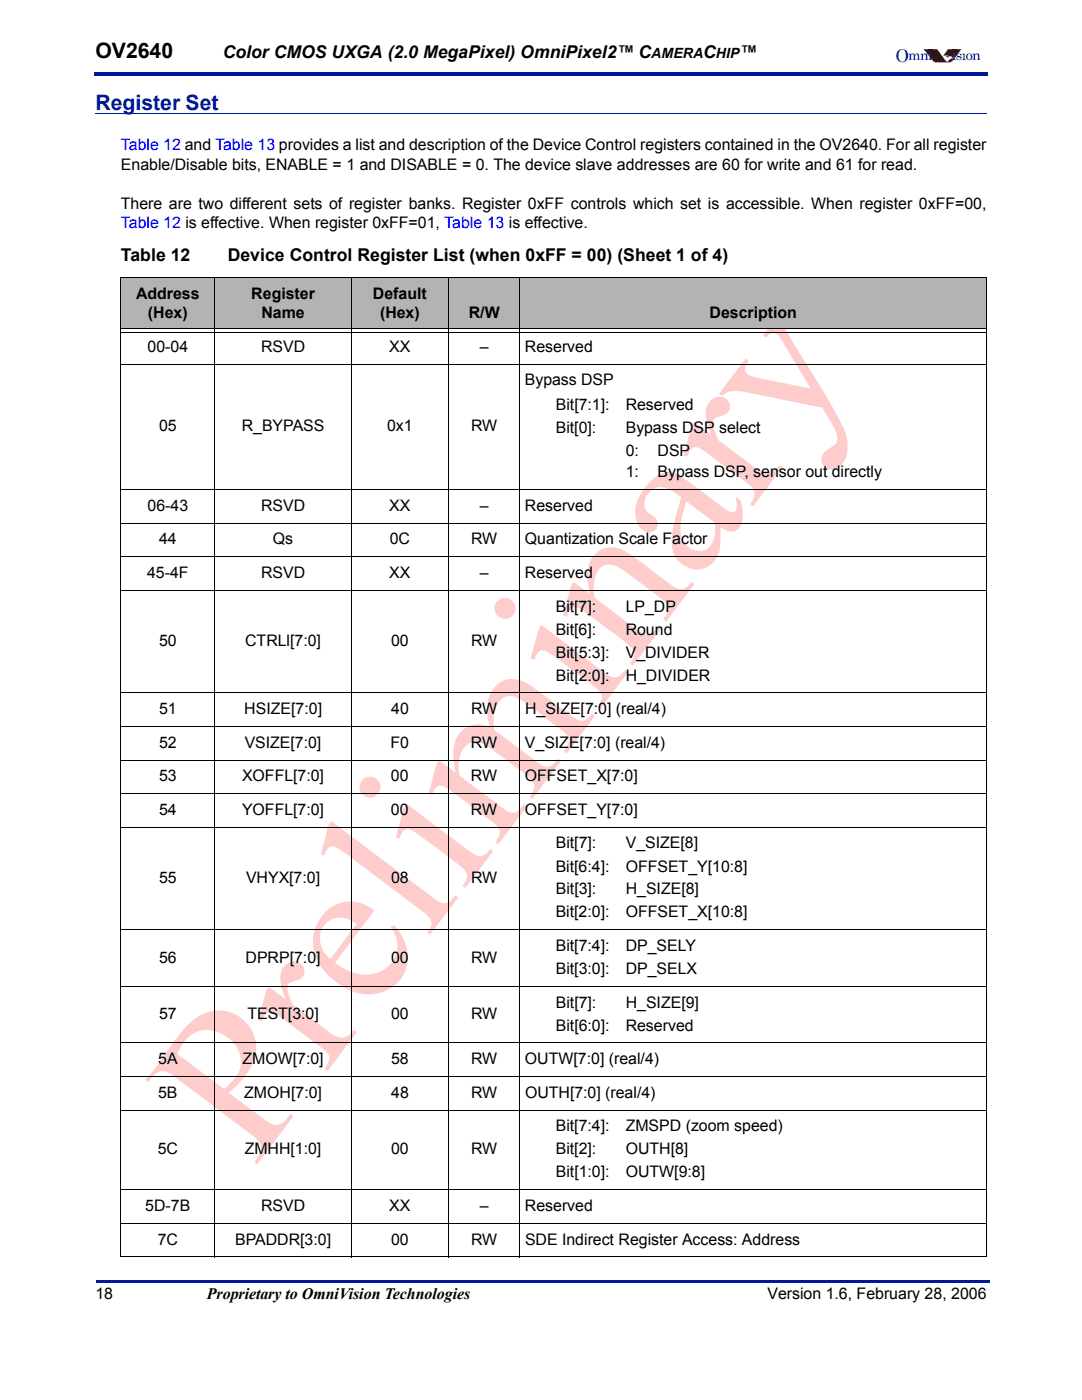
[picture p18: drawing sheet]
<svg xmlns="http://www.w3.org/2000/svg" width="216mm" height="279mm" viewBox="0 0 216 279" stroke-linecap="round" stroke-linejoin="round" font-family="sans-serif">
<defs><g id="words">
<text font-size="4.2" x="19" y="11.6">OV2640</text>
<text font-size="4.2" fill="#001a9a" x="19" y="21.9">Register Set</text>
<g font-size="3.5">
<text x="44.4" y="11.6">Color CMOS UXGA (2.0 MegaPixel) OmniPixel2™ C</text>
<text x="140.3" y="11.6">C</text>
<text x="147.6" y="11.6">™</text>
<text x="24.1" y="52.1">Table 12</text>
<text x="45.4" y="52.1">Device Control Register List (when 0xFF = 00) (Sheet 1 of 4)</text>
</g>
<text font-size="3.5" fill="#001a9a" x="178.7" y="12.3">O</text>
<g font-size="3.2" fill="#00f">
<text x="24.1" y="30">Table 12 and Table 13 provides a list and description of the Device Control registers contained in the OV2640. For all register</text>
<text x="24.1" y="45.5">Table 12 is effective. When register 0xFF=01, Table 13 is effective.</text>
</g>
<g font-size="3.2">
<text x="24.1" y="33.9">Enable/Disable bits, ENABLE = 1 and DISABLE = 0. The device slave addresses are 60 for write and 61 for read.</text>
<text x="24.1" y="41.6">There are two different sets of register banks. Register 0xFF controls which set is accessible. When register 0xFF=00,</text>
<text x="27.2" y="59.6">Address</text>
<text x="50.1" y="59.6">Register</text>
<text x="74.4" y="59.6">Default</text>
<text x="29.5" y="63.5">(Hex)</text>
<text x="52.2" y="63.5">Name</text>
<text x="75.8" y="63.5">(Hex)</text>
<text x="93.5" y="63.5">R/W</text>
<text x="141.6" y="63.5">Description</text>
<text x="29.4" y="70.2">00-04</text>
<text x="52.1" y="70.2">RSVD</text>
<text x="77.7" y="70.2">XX</text>
<text x="95.7" y="70.2">–</text>
<text x="104.8" y="70.2">Reserved</text>
<text x="104.8" y="76.9">Bypass DSP</text>
<text x="110.9" y="81.9">Bit[7:1]:</text>
<text x="124.9" y="81.9">Reserved</text>
<text x="31.7" y="86.1">05</text>
<text x="48.2" y="86.1">R_BYPASS</text>
<text x="77.2" y="86.1">0x1</text>
<text x="94" y="86.1">RW</text>
<text x="110.9" y="86.4">Bit[0]:</text>
<text x="124.9" y="86.4">Bypass DSP select</text>
<text x="124.9" y="91">0:</text>
<text x="124.9" y="95.2">1:</text>
<text x="131.2" y="91">DSP</text>
<text x="131.2" y="95.2">Bypass DSP, sensor out directly</text>
<text x="29.4" y="102">06-43</text>
<text x="52.1" y="102">RSVD</text>
<text x="77.7" y="102">XX</text>
<text x="95.7" y="102">–</text>
<text x="104.8" y="102">Reserved</text>
<text x="31.7" y="108.6">44</text>
<text x="54.5" y="108.6">Qs</text>
<text x="77.8" y="108.6">0C</text>
<text x="94" y="108.6">RW</text>
<text x="104.7" y="108.6">Quantization Scale Factor</text>
<text x="29.4" y="115.4">45-4F</text>
<text x="52.1" y="115.4">RSVD</text>
<text x="77.7" y="115.4">XX</text>
<text x="95.7" y="115.4">–</text>
<text x="104.8" y="115.4">Reserved</text>
<text x="110.9" y="122.1">Bit[7]:</text>
<text x="124.9" y="122.1">LP_DP</text>
<text x="31.7" y="128.9">50</text>
<text x="48.9" y="128.9">CTRLl[7:0]</text>
<text x="78" y="128.9">00</text>
<text x="94" y="128.9">RW</text>
<text x="110.9" y="126.6">Bit[6]:</text>
<text x="110.9" y="131.2">Bit[5:3]:</text>
<text x="124.9" y="126.6">Round</text>
<text x="124.9" y="131.2">V_DIVIDER</text>
<text x="110.9" y="135.8">Bit[2:0]:</text>
<text x="124.9" y="135.8">H_DIVIDER</text>
<text x="31.7" y="142.5">51</text>
<text x="48.7" y="142.5">HSIZE[7:0]</text>
<text x="78.1" y="142.5">40</text>
<text x="94" y="142.5">RW</text>
<text x="104.8" y="142.5">H_SIZE[7:0] (real/4)</text>
<text x="31.7" y="149.2">52</text>
<text x="48.8" y="149.2">VSIZE[7:0]</text>
<text x="77.9" y="149.2">F0</text>
<text x="94" y="149.2">RW</text>
<text x="104.7" y="149.2">V_SIZE[7:0] (real/4)</text>
<text x="31.7" y="155.9">53</text>
<text x="48.3" y="155.9">XOFFL[7:0]</text>
<text x="78" y="155.9">00</text>
<text x="94" y="155.9">RW</text>
<text x="104.7" y="155.9">OFFSET_X[7:0]</text>
<text x="31.7" y="162.6">54</text>
<text x="48.3" y="162.6">YOFFL[7:0]</text>
<text x="78" y="162.6">00</text>
<text x="94" y="162.6">RW</text>
<text x="104.7" y="162.6">OFFSET_Y[7:0]</text>
<text x="110.9" y="169.3">Bit[7]:</text>
<text x="110.9" y="173.9">Bit[6:4]:</text>
<text x="124.9" y="173.9">OFFSET_Y[10:8]</text>
<text x="124.9" y="169.3">V_SIZE[8]</text>
<text x="31.7" y="176.2">55</text>
<text x="49.1" y="176.2">VHYX[7:0]</text>
<text x="78" y="176.2">08</text>
<text x="94" y="176.2">RW</text>
<text x="110.9" y="178.5">Bit[3]:</text>
<text x="124.9" y="178.5">H_SIZE[8]</text>
<text x="110.9" y="183.1">Bit[2:0]:</text>
<text x="124.9" y="183.1">OFFSET_X[10:8]</text>
<text x="110.9" y="189.8">Bit[7:4]:</text>
<text x="124.9" y="189.8">DP_SELY</text>
<text x="31.7" y="192.1">56</text>
<text x="49" y="192.1">DPRP[7:0]</text>
<text x="78" y="192.1">00</text>
<text x="94" y="192.1">RW</text>
<text x="110.9" y="194.4">Bit[3:0]:</text>
<text x="124.9" y="194.4">DP_SELX</text>
<text x="31.7" y="203.4">57</text>
<text x="49.4" y="203.4">TEST[3:0]</text>
<text x="78" y="203.4">00</text>
<text x="94" y="203.4">RW</text>
<text x="110.9" y="201.1">Bit[7]:</text>
<text x="124.9" y="201.1">H_SIZE[9]</text>
<text x="110.9" y="205.7">Bit[6:0]:</text>
<text x="124.9" y="205.7">Reserved</text>
<text x="31.6" y="212.4">5A</text>
<text x="48.4" y="212.4">ZMOW[7:0]</text>
<text x="78" y="212.4">58</text>
<text x="94" y="212.4">RW</text>
<text x="104.8" y="212.4">OUTW[7:0] (real/4)</text>
<text x="31.6" y="219.1">5B</text>
<text x="48.7" y="219.1">ZMOH[7:0]</text>
<text x="78.1" y="219.1">48</text>
<text x="94" y="219.1">RW</text>
<text x="104.8" y="219.1">OUTH[7:0] (real/4)</text>
<text x="110.9" y="225.8">Bit[7:4]:</text>
<text x="124.9" y="225.8">ZMSPD (zoom speed)</text>
<text x="31.5" y="230.4">5C</text>
<text x="48.8" y="230.4">ZMHH[1:0]</text>
<text x="78" y="230.4">00</text>
<text x="94" y="230.4">RW</text>
<text x="110.9" y="230.4">Bit[2]:</text>
<text x="124.9" y="230.4">OUTH[8]</text>
<text x="110.9" y="234.9">Bit[1:0]:</text>
<text x="124.9" y="234.9">OUTW[9:8]</text>
<text x="29" y="241.7">5D-7B</text>
<text x="52.1" y="241.7">RSVD</text>
<text x="77.7" y="241.7">XX</text>
<text x="95.7" y="241.7">–</text>
<text x="104.8" y="241.7">Reserved</text>
<text x="31.5" y="248.4">7C</text>
<text x="46.9" y="248.4">BPADDR[3:0]</text>
<text x="78" y="248.4">00</text>
<text x="94" y="248.4">RW</text>
<text x="104.8" y="248.4">SDE Indirect Register Access: Address</text>
<text x="19" y="259.3">18</text>
<text x="41.3" y="259.3">Proprietary to OmniVision Technologies</text>
<text x="153.1" y="259.3">Version 1.6, February 28, 2006</text>
</g>
<g font-size="2.8">
<text x="130" y="11.6">AMERA</text>
<text x="142.9" y="11.6">HIP</text>
</g>
<g font-size="2.8" fill="#001a9a">
<text x="181.2" y="12">mni</text>
<text x="189.9" y="12">ision</text>
</g>
</g></defs>
<g fill="#001a9a">
<path d="M18.7 14.5h.3v.7h-.3z"/>
<path d="M19 14.5h178.2v.7h-178.2z"/>
<path d="M19.1 255.4h.3v.5h-.3z"/>
<path d="M19.4 255.4h178.1v.5h-178.1z"/>
</g>
<g fill="#bf0000">
<path d="M184.3 9.8h2.7l1.2 1.6a1.43 1.43 0 0 0 .9 .9l.4-.4 .6-.2-.2-.4-1.7-.2 1-1.3h2.6l-1.7 2.3-.4 .3h-3l-.5-.2z" fill-rule="evenodd"/>
<path d="M188.9 11.2l.4 .2h-.3l-.2-.1z" fill-rule="evenodd"/>
</g>
<g fill="#bf0000">
<path d="M184.3 9.8l1.9 2.4 .5 .2h2.7l.5-.1 1.9-2.5h-2.6l-1 1.3 1.7 .1 .2 .5-.2-.1-.4 .3-.4 .5-.4-.2-1.7-2.4h-2.7h2.7l1.7 2.4 .4 .2 .1-.1a.88 .88 0 0 1 .9-.6l-.2-.5-.6 .1-.2-.2h-.9l1-1.3h2.7l-1.8 2.3-.3 .3h-3.1l-.5-.2z"/>
<path d="M188.8 11.2h.3l.2 .2-.3 .1-.1-.2 .2 .2 .2-.1v-.1l-.4-.1-.1 .1z"/>
<path d="M188.7 11.3h.2z"/>
</g>
<path d="M191.9 9.9h1v.7h-1z" fill="#fff"/>
<g fill="#bf0000">
<path d="M190 9.9h.8v.7h-.8z"/>
<path d="M185.2 9.9h.8v.7h-.8z"/>
</g>
<g fill="#fcc">
<path d="M57 192.6a2.15 2.15 0 0 1 2.5-.6 2.15 2.15 0 0 1 1.2 2.2 2.4 2.4 0 0 1-2.1 1.6 1.26 1.26 0 0 0-1.2 1.6l.3 1.4 .7 1.7 7.6 5.7a2.85 2.85 0 0 0 4.3-.2l.3-.5 .6 .5-5.8 7.7-.6-.4a2.57 2.57 0 0 0 .6-3.1l-1-.9-5.4-4.1a23.8 23.8 0 0 0-4.6-3.2 1.88 1.88 0 0 0-2.2 1.8l-.7-.2 1.6-6 .5-.7 3.4 2.6a8.2 8.2 0 0 1-.8-5.9z"/>
<path d="M66.1 163.9l20.1 15.1a4.2 4.2 0 0 0 2.8 1.2 3.3 3.3 0 0 0 1.8-1.5l.6 .4-5.6 7.4-.6-.4a2.21 2.21 0 0 0 .5-2.9l-1.6-1.5-14.3-10.8a10.1 10.1 0 0 0-3.5-2 1.83 1.83 0 0 0-1.5 1.8l-.8-.2 1.6-5.9z"/>
<path d="M98.9 136.9a5.2 5.2 0 0 1 6.8-.2l3.4 2.5a47.1 47.1 0 0 0 6.5 4.6 2.49 2.49 0 0 0 2.5-1.4l.6 .5-5.6 7.4-.6-.4a3 3 0 0 0 .9-2.9 13.1 13.1 0 0 0-3.5-2.9 39.9 39.9 0 0 0-7.4-5.1 3.2 3.2 0 0 0-3.7 2.5 10 10 0 0 0-.2 4.1l8.5 6.4a2.67 2.67 0 0 0 2.8 .9l1.5-1.5 .6 .4-5.8 7.7-.6-.5 .3-.4a2.1 2.1 0 0 0-.2-3.3l-6.4-4.9a12.9 12.9 0 0 0-3.7-2.2 3.1 3.1 0 0 0-3.8 2.5 8 8 0 0 0-.1 4.1l8.1 6.1a5.5 5.5 0 0 0 2.4 1.3 2.9 2.9 0 0 0 2.3-1.6l.6 .4-5.7 7.5-.6-.5a2.28 2.28 0 0 0 .6-2.9l-1-1-6.1-4.6a18.5 18.5 0 0 0-4-2.6 1.39 1.39 0 0 0-1.8 1.2l-.2 .5-.8-.2 1.6-5.9 .6-.8 3.2 2.5-.2-.9a8.4 8.4 0 0 1 .9-6.8 4.7 4.7 0 0 1 6.1-1.4 10.2 10.2 0 0 1 .1-6.7z"/>
<path d="M119 110.3a5 5 0 0 1 6.1-.1l7.8 5.8a5.1 5.1 0 0 0 3.4 1.6 3.5 3.5 0 0 0 1.7-1.5l.6 .5-5.7 7.5-.6-.5 .3-.4a2.1 2.1 0 0 0-.2-3.4l-7-5.2a7.3 7.3 0 0 0-3.8-1.9 3.3 3.3 0 0 0-3 3.3l-.1 2.2 .2 1.1 7.9 6a4.2 4.2 0 0 0 2.9 1.3 3.4 3.4 0 0 0 1.8-1.6l.6 .4-5.6 7.5-.6-.5a2.19 2.19 0 0 0 .4-2.9 101.5 101.5 0 0 0-9.5-7.4 2.87 2.87 0 0 0-2.2-.9l-.5 .3-.4 .6-.4 .9-.7-.2 1.5-5.9 .6-.8 3.2 2.5a11 11 0 0 1 0-6.5l.4-.7z"/>
<path d="M141.9 79.9a2.15 2.15 0 0 1 2.5-.6 2.15 2.15 0 0 1 1.2 2.3 2.4 2.4 0 0 1-2.1 1.6 1.26 1.26 0 0 0-1.2 1.5l.3 1.4 .7 1.7 7.6 5.7a2.85 2.85 0 0 0 4.3-.2l.3-.4 .6 .4-5.8 7.7-.6-.4a2.57 2.57 0 0 0 .6-3.1l-1-.9-5.4-4.1a23.8 23.8 0 0 0-4.6-3.2 1.88 1.88 0 0 0-2.2 1.8l-.7-.2 1.6-6 .5-.7 3.4 2.6a8.2 8.2 0 0 1-.8-5.8z"/>
<path d="M155.9 62.1l.6 .4a2.51 2.51 0 0 0-.1 2.7l5 8.2a93.6 93.6 0 0 1 7.4 13.2 7 7 0 0 1-.7 6 2.37 2.37 0 0 1-4.1-.1 2.6 2.6 0 0 1 1.6-3.1 2.17 2.17 0 0 0 1.3-3.1l-.5-1-2.3-3.9-15.5-3.2a6.8 6.8 0 0 0-3.6 .2l-.9 .6-.6-.4 5.3-7.1 .6 .5a1.73 1.73 0 0 0-.1 2.8l2 .7 10.5 2-6.4-10.4a1.27 1.27 0 0 0-1.1-.7 1.27 1.27 0 0 0-1.2 .7l-.3 .3-.6-.4z"/>
<path d="M37.5 204.6a8 8 0 0 1 10.2-1.7 7.4 7.4 0 0 1 2 10.7 19.3 19.3 0 0 1-4 4.5l7.4 5.6a2.6 2.6 0 0 0 4.1-.4l.8-1 .6 .5-7.3 9.5-.6-.4a3.8 3.8 0 0 0 1.3-3.5 5.9 5.9 0 0 0-2.2-2.2l-14.5-10.9a5.6 5.6 0 0 0-2.9-1.6 4.1 4.1 0 0 0-2.8 2.2l-.6-.4a63.6 63.6 0 0 0 6-8zM37.6 207a9.2 9.2 0 0 0-2.2 3.4l9.3 7 .6-.6a6 6 0 0 0 2.5-6.5 7.2 7.2 0 0 0-7.8-4.6l-.9 .3z"/>
<path d="M64.8 182.2a7.1 7.1 0 0 1 9.9-.5l-7.9 10.5a8.7 8.7 0 0 0 9.4 1.6 5.5 5.5 0 0 0 2.3-8l-.6-.9 .7-.2a8.4 8.4 0 0 1 1.4 10.6 8.7 8.7 0 0 1-12.1 1.3 10.8 10.8 0 0 1-5.5-8.4 8.3 8.3 0 0 1 2.4-6zM65.3 184.1a4.8 4.8 0 0 0 .6 7.3l5.3-7a4.5 4.5 0 0 0-5.9-.3z"/>
<path d="M71.7 157.1a2.1 2.1 0 0 1 4.2 0 2.1 2.1 0 0 1-4.2 0zM81.1 160.4l12.5 9.4a3.1 3.1 0 0 0 2.9 .9l.7-.6 .6-.7 .6 .5-5.5 7.3-.6-.4a2.32 2.32 0 0 0 .5-3l-.4-.4a131.3 131.3 0 0 0-10.3-7.7 1.45 1.45 0 0 0-2.2 1.1l-.1 .5-.8-.2 1.6-6z"/>
<path d="M98.6 121.4a2.1 2.1 0 0 1 4.2 0 2.1 2.1 0 0 1-4.2 0zM108 124.7l12.5 9.5a3.1 3.1 0 0 0 2.9 .8l.7-.6 .6-.7 .6 .5-5.5 7.3-.6-.4a2.32 2.32 0 0 0 .5-3l-.4-.4a131.3 131.3 0 0 0-10.3-7.7 1.45 1.45 0 0 0-2.2 1.2l-.1 .4-.8-.2 1.6-5.9z"/>
<path d="M129.6 96.2a4.8 4.8 0 0 1 5-1.8 41.4 41.4 0 0 1 6.7 4.7l.8 .6a12.7 12.7 0 0 0 4 2.6 1.18 1.18 0 0 0 .9-1.6l-.2-1.6 .9 .7 .4 1.4a4.9 4.9 0 0 1-.7 4.2 2.3 2.3 0 0 1-3.2 .1l-.5-.3 .1 .6a13.6 13.6 0 0 1-.6 5.1 4.6 4.6 0 0 1-7.9 1 6.3 6.3 0 0 1-1.2-5.2l.7-3.3 1.1-4.1-1.2-.9a4.3 4.3 0 0 0-4-1 3.2 3.2 0 0 0-1.6 4.6l.7 .6a2.01 2.01 0 0 1 1.1 2.9 1.89 1.89 0 0 1-3.1-.1 5.8 5.8 0 0 1 0-6.8zM136.9 100l-.7 2.7a7.1 7.1 0 0 0 .3 5.6 3.6 3.6 0 0 0 4.6 1.2 5.1 5.1 0 0 0 1.6-4.2v-.9z"/>
</g>
<path d="M19 22.6h177.8" fill="none" stroke="#001a9a" stroke-width=".2"/>
<g fill="#b3b3b3">
<path d="M24.1 55.4h18.8v10h-18.8z"/>
<path d="M42.9 55.4h27.3v10h-27.3z"/>
<path d="M70.1 55.4h19.5v10h-19.5z"/>
<path d="M89.5 55.4h14.3v10h-14.3z"/>
<path d="M103.8 55.4h93.1v10h-93.1z"/>
</g>
<g fill="none" stroke="#000" stroke-width=".2">
<path d="M24 55.4h172.9M24.1 55.5v195.2M42.9 55.3v195.6M70.1 55.3v195.6M89.5 55.3v195.6M103.8 55.3v195.6M196.8 55.5v195.2M24 72.7h172.9M24.2 65.5h172.6M24.2 66.4h172.6M24 97.7h172.9M24 104.4h172.9"/>
<path d="M24 111.1h172.9M24 117.8h172.9M24 138.3h172.9M24 145h172.9M24 151.7h172.9M24 158.4h172.9M24 165.1h172.9M24 185.6h172.9M24 196.9h172.9M24 208.1h172.9M24 214.8h172.9M24 221.6h172.9"/>
<path d="M24 237.4h172.9M24 244.1h172.9M24 250.8h172.9"/>
</g>
<use href="#words"/>
</svg>
